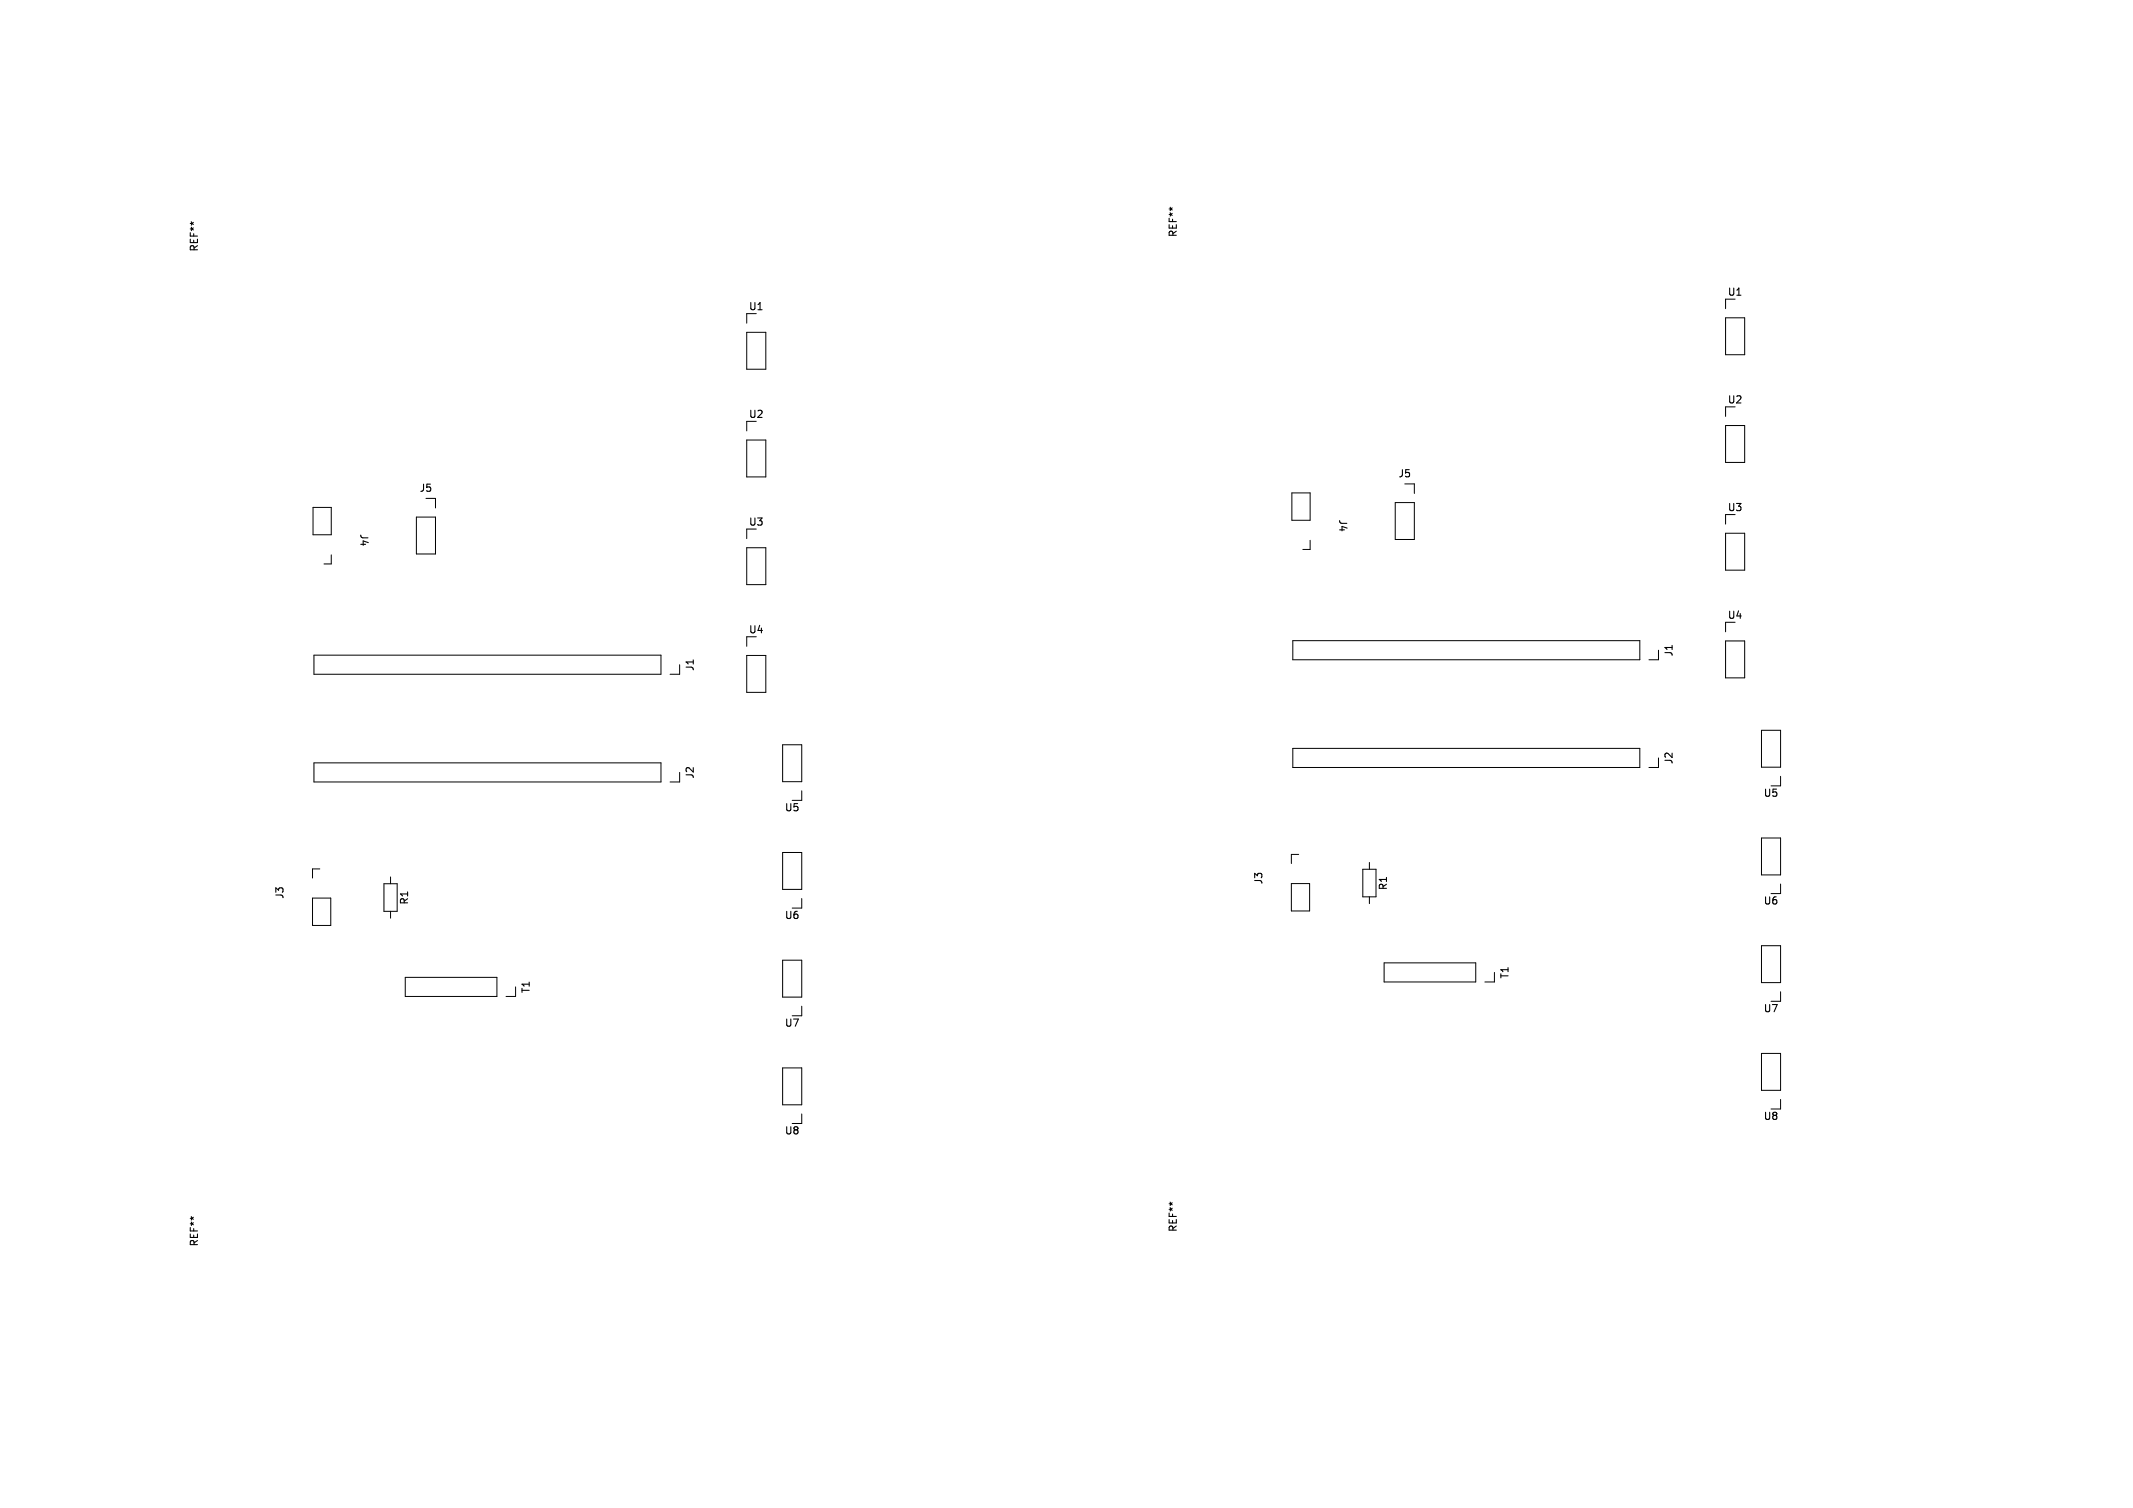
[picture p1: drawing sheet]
<svg xmlns="http://www.w3.org/2000/svg" width="297mm" height="210mm" viewBox="0 0 297 210" stroke-linecap="round" stroke-linejoin="round" font-family="sans-serif">
<defs><g id="words">
<g font-size="1.4">
<text x="27.8" y="35.1" transform="rotate(-90 27.8 35.1)">REF**</text>
<text x="164.1" y="33.1" transform="rotate(-90 164.1 33.1)">REF**</text>
<text x="240.5" y="41.4">U1</text>
<text x="104.2" y="43.4">U1</text>
<text x="104.2" y="58.4">U2</text>
<text x="240.5" y="56.4">U2</text>
<text x="58.3" y="68.7">J5</text>
<text x="194.6" y="66.7">J5</text>
<text x="240.5" y="71.4">U3</text>
<text x="50" y="74.3" transform="rotate(90 50 74.3)">J4</text>
<text x="104.2" y="73.4">U3</text>
<text x="186.3" y="72.2" transform="rotate(90 186.3 72.2)">J4</text>
<text x="104.2" y="88.4">U4</text>
<text x="240.5" y="86.4">U4</text>
<text x="96.8" y="93.6" transform="rotate(-90 96.8 93.6)">J1</text>
<text x="233.1" y="91.5" transform="rotate(-90 233.1 91.5)">J1</text>
<text x="233.1" y="106.5" transform="rotate(-90 233.1 106.5)">J2</text>
<text x="96.8" y="108.6" transform="rotate(-90 96.8 108.6)">J2</text>
<text x="109.2" y="113.2">U5</text>
<text x="245.5" y="111.2">U5</text>
<text x="39.7" y="125.3" transform="rotate(-90 39.7 125.3)">J3</text>
<text x="176" y="123.3" transform="rotate(-90 176 123.3)">J3</text>
<text x="193.3" y="124.1" transform="rotate(-90 193.3 124.1)">R1</text>
<text x="57" y="126.1" transform="rotate(-90 57 126.1)">R1</text>
<text x="109.2" y="128.2">U6</text>
<text x="245.5" y="126.2">U6</text>
<text x="210.3" y="136.4" transform="rotate(-90 210.3 136.4)">T1</text>
<text x="74" y="138.4" transform="rotate(-90 74 138.4)">T1</text>
<text x="109.2" y="143.2">U7</text>
<text x="245.5" y="141.2">U7</text>
<text x="109.2" y="158.2">U8</text>
<text x="245.5" y="156.2">U8</text>
<text x="27.8" y="173.7" transform="rotate(-90 27.8 173.7)">REF**</text>
<text x="164.1" y="171.7" transform="rotate(-90 164.1 171.7)">REF**</text>
</g>
</g></defs>
<g fill="none" stroke="#000" stroke-width=".14">
<path d="M104 43.7v1.3M104 46.3h2.6v5.1h-2.6zM104 58.7v1.3M240.3 41.7v1.3M240.3 44.3h2.6v5.1h-2.6zM240.3 56.7v1.3M240.3 59.3h2.6v5.1h-2.6zM43.6 70.7h2.5v3.8h-2.5zM46.1 77.3v1.2h-1M58 72h2.6v5.1h-2.6zM59.3 69.4h1.3v1.3M104 61.3h2.6v5.1h-2.6z"/>
<path d="M104 73.7v1.3M104 76.3h2.6v5.1h-2.6zM179.9 68.6h2.5v3.9h-2.5zM182.4 75.2v1.3h-1M194.3 70h2.6v5.1h-2.6zM195.6 67.4h1.3v1.3M240.3 71.7v1.3M240.3 74.3h2.6v5.1h-2.6zM43.7 91.2h48.3v2.7h-48.3zM94.6 92.6v1.3h-1.3M104 88.7v1.3M104 91.3h2.6v5.1h-2.6z"/>
<path d="M180 89.2h48.3v2.7h-48.3zM230.9 90.6v1.3h-1.3M240.3 86.7v1.3M240.3 89.3h2.6v5.1h-2.6zM43.7 106.2h48.3v2.7h-48.3zM94.6 107.6v1.3h-1.3M109 103.7h2.6v5.2h-2.6zM109 118.7h2.6v5.2h-2.6zM111.6 110.1v1.4h-1.3M180 104.2h48.3v2.7h-48.3zM180.8 119h-1v1.3M230.9 105.6v1.3h-1.3"/>
<path d="M245.3 101.7h2.6v5.1h-2.6zM245.3 116.7h2.6v5.1h-2.6zM247.9 108.1v1.3h-1.3M43.5 125.1h2.6v3.8h-2.6zM44.5 121h-1v1.3M53.5 123.1h1.8v3.8h-1.8zM54.4 122.1v1M54.4 126.9v1M56.4 136.1h12.8v2.7h-12.8zM71.8 137.4v1.4h-1.3M109 133.7h2.6v5.2h-2.6zM111.6 125.1v1.4h-1.3"/>
<path d="M179.8 123.1h2.6v3.8h-2.6zM189.8 121.1h1.8v3.8h-1.8zM190.7 120.1v1M190.7 124.9v.9M192.7 134.1h12.8v2.7h-12.8zM208.1 135.4v1.4h-1.3M245.3 131.7h2.6v5.1h-2.6zM247.9 138.1v1.3h-1.3M247.9 123.1v1.3h-1.3M109 148.7h2.6v5.2h-2.6zM111.6 155.1v1.4h-1.3M111.6 140.1v1.4h-1.3"/>
<path d="M245.3 146.7h2.6v5.1h-2.6zM247.9 153.1v1.3h-1.3"/>
</g>
<use href="#words"/>
</svg>
